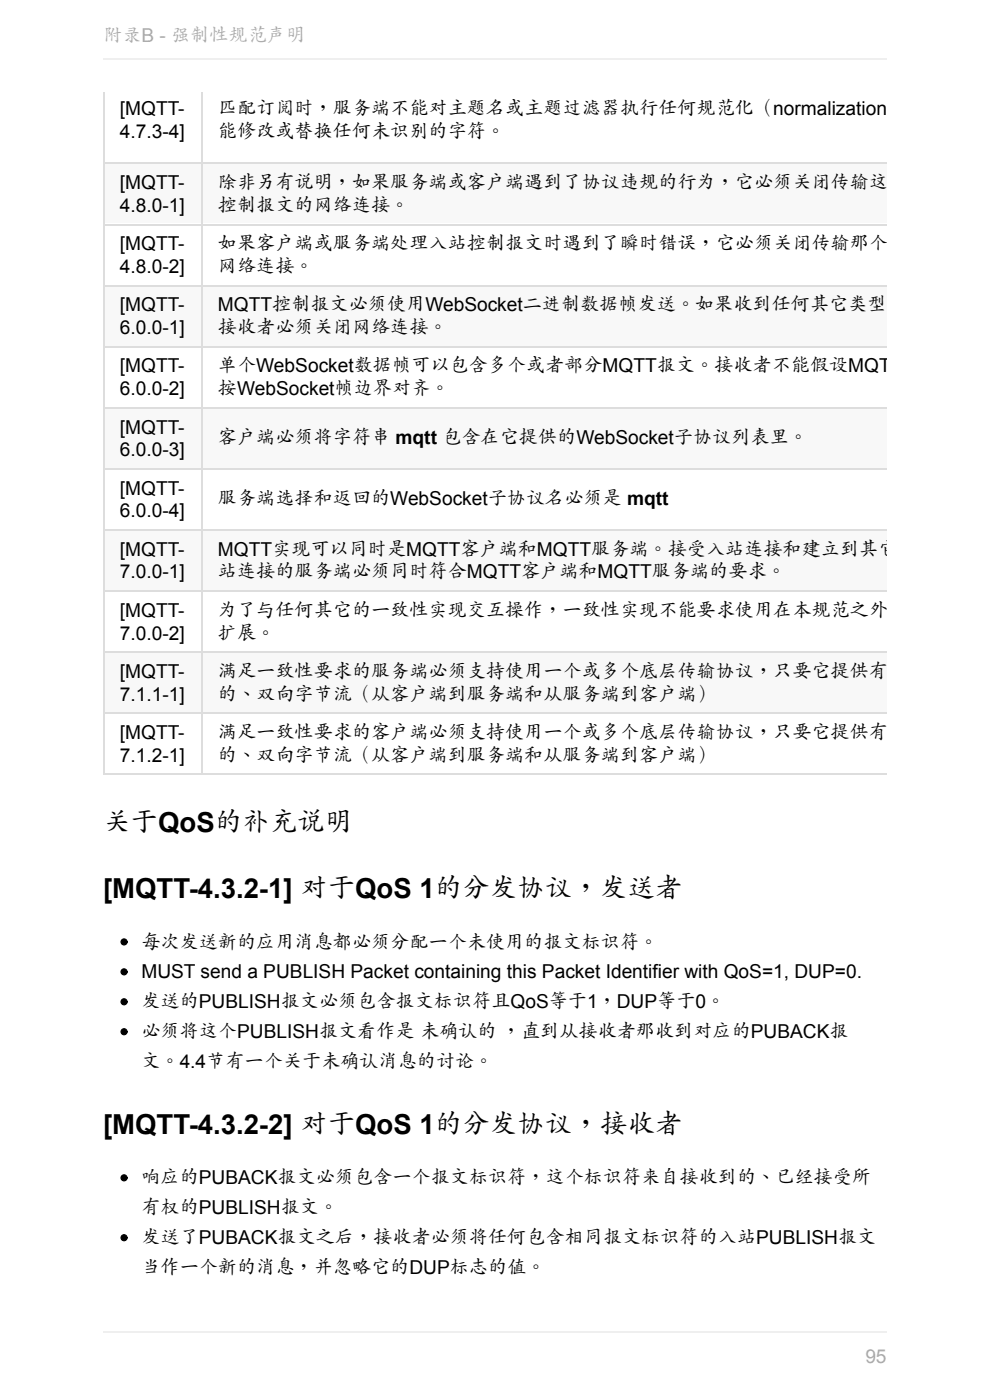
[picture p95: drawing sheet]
<svg xmlns="http://www.w3.org/2000/svg" width="210mm" height="297mm" viewBox="0 0 210 297" stroke-linecap="round" stroke-linejoin="round" font-family="sans-serif">
<defs><g id="words">
<g font-size="5.8">
<text x="21.9" y="176.6">关于QoS的补充说明</text>
<text x="21.9" y="190.5">[MQTT-4.3.2-1] 对于QoS 1的分发协议，发送者</text>
<text x="21.9" y="240.6">[MQTT-4.3.2-2] 对于QoS 1的分发协议，接收者</text>
</g>
<g font-size="4.1" fill="#aaa">
<text x="21.9" y="8.9">附录B - 强制性规范声明</text>
<text x="183.6" y="289.1">95</text>
</g>
<g font-size="4.1">
<text x="25.4" y="24.4">[MQTT-</text>
<text x="25.4" y="29.2">4.7.3-4]</text>
<text x="46.2" y="24.4">匹配订阅时，服务端不能对主题名或主题过滤器执行任何规范化（normalization）处理，不</text>
<text x="46.2" y="29.2">能修改或替换任何未识别的字符。</text>
<text x="25.4" y="40.1">[MQTT-</text>
<text x="46.2" y="40.1">除非另有说明，如果服务端或客户端遇到了协议违规的行为，它必须关闭传输这</text>
<text x="25.4" y="45">4.8.0-1]</text>
<text x="46.2" y="45">控制报文的网络连接。</text>
<text x="25.4" y="53.1">[MQTT-</text>
<text x="46.2" y="53.1">如果客户端或服务端处理入站控制报文时遇到了瞬时错误，它必须关闭传输那个</text>
<text x="25.4" y="57.9">4.8.0-2]</text>
<text x="46.2" y="57.9">网络连接。</text>
<text x="25.4" y="66.1">[MQTT-</text>
<text x="25.4" y="70.9">6.0.0-1]</text>
<text x="46.2" y="66.1">MQTT控制报文必须使用WebSocket二进制数据帧发送。如果收到任何其它类型的数据帧，</text>
<text x="46.2" y="70.9">接收者必须关闭网络连接。</text>
<text x="25.4" y="79">[MQTT-</text>
<text x="25.4" y="83.8">6.0.0-2]</text>
<text x="46.2" y="79">单个WebSocket数据帧可以包含多个或者部分MQTT报文。接收者不能假设MQT</text>
<text x="46.2" y="83.8">按WebSocket帧边界对齐。</text>
<text x="25.4" y="92">[MQTT-</text>
<text x="46.2" y="94.3">客户端必须将字符串 mqtt 包含在它提供的WebSocket子协议列表里。</text>
<text x="25.4" y="96.8">6.0.0-3]</text>
<text x="25.4" y="104.9">[MQTT-</text>
<text x="46.2" y="107.2">服务端选择和返回的WebSocket子协议名必须是 mqtt</text>
<text x="25.4" y="109.8">6.0.0-4]</text>
<text x="25.4" y="117.9">[MQTT-</text>
<text x="46.2" y="117.9">MQTT实现可以同时是MQTT客户端和MQTT服务端。接受入站连接和建立到其它服务端的出</text>
<text x="25.4" y="122.7">7.0.0-1]</text>
<text x="46.2" y="122.7">站连接的服务端必须同时符合MQTT客户端和MQTT服务端的要求。</text>
<text x="25.4" y="130.8">[MQTT-</text>
<text x="46.2" y="130.8">为了与任何其它的一致性实现交互操作，一致性实现不能要求使用在本规范之外</text>
<text x="25.4" y="135.7">7.0.0-2]</text>
<text x="46.2" y="135.7">扩展。</text>
<text x="25.4" y="143.8">[MQTT-</text>
<text x="46.2" y="143.8">满足一致性要求的服务端必须支持使用一个或多个底层传输协议，只要它提供有</text>
<text x="25.4" y="148.6">7.1.1-1]</text>
<text x="46.2" y="148.6">的、双向字节流（从客户端到服务端和从服务端到客户端）</text>
<text x="25.4" y="156.8">[MQTT-</text>
<text x="25.4" y="161.6">7.1.2-1]</text>
<text x="46.2" y="156.8">满足一致性要求的客户端必须支持使用一个或多个底层传输协议，只要它提供有</text>
<text x="46.2" y="161.6">的、双向字节流（从客户端到服务端和从服务端到客户端）</text>
<text x="30" y="201.2">每次发送新的应用消息都必须分配一个未使用的报文标识符。</text>
<text x="30" y="207.6">MUST send a PUBLISH Packet containing this Packet Identifier with QoS=1, DUP=0.</text>
<text x="30" y="213.9">发送的PUBLISH报文必须包含报文标识符且QoS等于1，DUP等于0。</text>
<text x="30" y="220.3">必须将这个PUBLISH报文看作是 未确认的 ，直到从接收者那收到对应的PUBACK报</text>
<text x="30" y="226.6">文。4.4节有一个关于未确认消息的讨论。</text>
<text x="30" y="251.3">响应的PUBACK报文必须包含一个报文标识符，这个标识符来自接收到的、已经接受所</text>
<text x="30" y="257.6">有权的PUBLISH报文。</text>
<text x="30" y="264">发送了PUBACK报文之后，接收者必须将任何包含相同报文标识符的入站PUBLISH报文</text>
<text x="30" y="270.3">当作一个新的消息，并忽略它的DUP标志的值。</text>
</g>
</g></defs>
<g fill="#f8f8f8">
<path d="M21.9 34.6h20.8v12.9h-20.8z"/>
<path d="M42.7 34.6h145.5v12.9h-145.5z"/>
</g>
<g fill="#fff">
<path d="M21.9 47.5h20.8v13h-20.8z"/>
<path d="M42.7 47.5h145.5v13h-145.5z"/>
</g>
<g fill="#f8f8f8">
<path d="M21.9 60.5h20.8v12.9h-20.8z"/>
<path d="M42.7 60.5h145.5v12.9h-145.5z"/>
</g>
<g fill="#fff">
<path d="M21.9 73.4h20.8v13h-20.8z"/>
<path d="M42.7 73.4h145.5v13h-145.5z"/>
</g>
<g fill="#f8f8f8">
<path d="M21.9 86.4h20.8v12.9h-20.8z"/>
<path d="M42.7 86.4h145.5v12.9h-145.5z"/>
</g>
<g fill="#fff">
<path d="M21.9 99.3h20.8v13h-20.8z"/>
<path d="M42.7 99.3h145.5v13h-145.5z"/>
</g>
<g fill="#f8f8f8">
<path d="M21.9 112.3h20.8v13h-20.8z"/>
<path d="M42.7 112.3h145.5v13h-145.5z"/>
</g>
<g fill="#fff">
<path d="M21.9 125.3h20.8v12.9h-20.8z"/>
<path d="M42.7 125.3h145.5v12.9h-145.5z"/>
</g>
<g fill="#f8f8f8">
<path d="M21.9 138.2h20.8v13h-20.8z"/>
<path d="M42.7 138.2h145.5v13h-145.5z"/>
</g>
<g fill="#fff">
<path d="M21.9 151.2h20.8v12.9h-20.8z"/>
<path d="M42.7 151.2h145.5v12.9h-145.5z"/>
</g>
<g fill="none" stroke="#ddd" stroke-width=".25">
<path d="M22 19.5v144.9M42.8 19.5v144.9M21.9 34.7h166.3M21.9 47.6h166.3M21.9 73.6h166.3M21.9 60.6h166.3M21.9 99.5h166.3M21.9 86.5h166.3M21.9 112.4h166.3M21.9 138.3h166.3M21.9 125.4h166.3M21.9 151.3h166.3"/>
<path d="M21.9 164.3h166.3"/>
</g>
<g fill="#000" stroke="#000" stroke-width=".25">
<circle cx="26.3" cy="199.8" r=".63"/>
<circle cx="26.3" cy="218.9" r=".63"/>
<circle cx="26.3" cy="206.2" r=".63"/>
<circle cx="26.3" cy="212.5" r=".63"/>
<circle cx="26.3" cy="249.9" r=".63"/>
<circle cx="26.3" cy="262.6" r=".63"/>
</g>
<path d="M21.9 12.6h166.2M21.9 282.6h166.2" fill="none" stroke="#eee" stroke-width=".25"/>
<use href="#words"/>
</svg>
